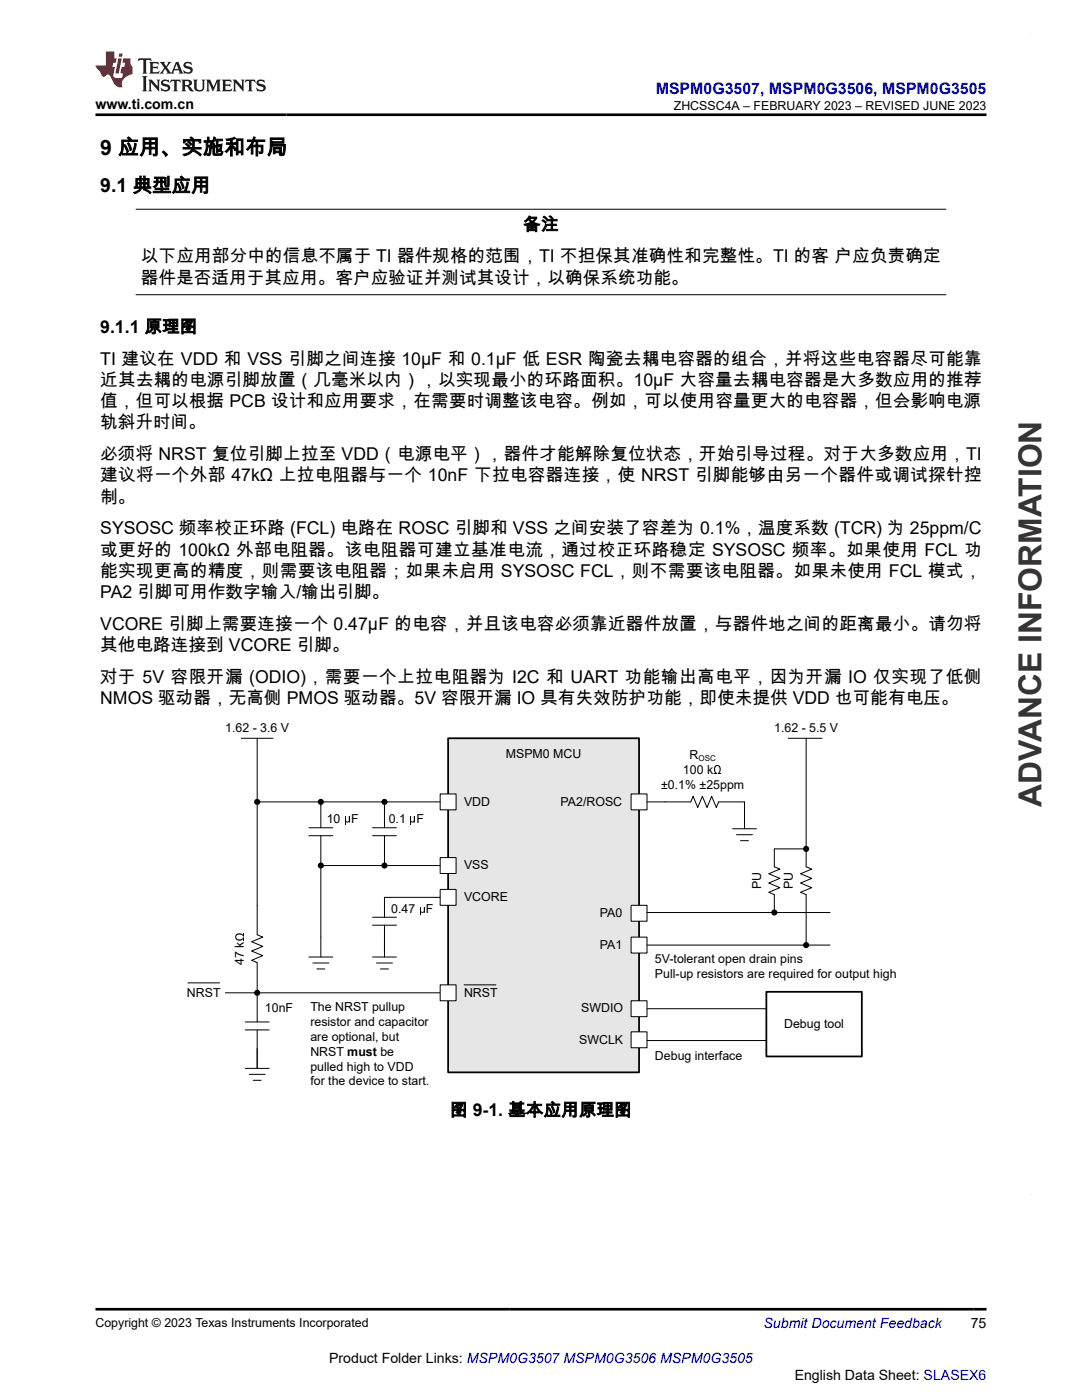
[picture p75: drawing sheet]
<svg xmlns="http://www.w3.org/2000/svg" width="216mm" height="279mm" viewBox="0 0 216 279" stroke-linecap="round" stroke-linejoin="round" font-family="sans-serif">
<defs><g id="words">
<text font-size="6.3" fill="#373435" x="207.8" y="161" transform="rotate(-90 207.8 161)">ADVANCE INFORMATION</text>
<text font-size="4.2" x="20" y="30.9">9 应用、实施和布局</text>
<text font-size="3.9" x="20" y="38.4">9.1 典型应用</text>
<g font-size="3.5">
<text x="104.4" y="46">备注</text>
<text x="28.1" y="52.4">以下应用部分中的信息不属于 TI 器件规格的范围，TI 不担保其准确性和完整性。TI 的客 户应负责确定</text>
<text x="28.1" y="56.6">器件是否适用于其应用。客户应验证并测试其设计，以确保系统功能。</text>
<text x="20" y="66.4">9.1.1 原理图</text>
<text x="20" y="77">近其去耦的电源引脚放置（几毫米以内），以实现最小的环路面积。10µF 大容量去耦电容器是大多数应用的推荐</text>
<text x="20" y="72.8">TI 建议在 VDD 和 VSS 引脚之间连接 10µF 和 0.1µF 低 ESR 陶瓷去耦电容器的组合，并将这些电容器尽可能靠</text>
<text x="20" y="81.2">值，但可以根据 PCB 设计和应用要求，在需要时调整该电容。例如，可以使用容量更大的电容器，但会影响电源</text>
<text x="20" y="85.5">轨斜升时间。</text>
<text x="20" y="91.8">必须将 NRST 复位引脚上拉至 VDD（电源电平），器件才能解除复位状态，开始引导过程。对于大多数应用，TI</text>
<text x="20" y="100.3">制。</text>
<text x="20" y="96.1">建议将一个外部 47kΩ 上拉电阻器与一个 10nF 下拉电容器连接，使 NRST 引脚能够由另一个器件或调试探针控</text>
<text x="20" y="106.6">SYSOSC 频率校正环路 (FCL) 电路在 ROSC 引脚和 VSS 之间安装了容差为 0.1%，温度系数 (TCR) 为 25ppm/C</text>
<text x="20" y="110.9">或更好的 100kΩ 外部电阻器。该电阻器可建立基准电流，通过校正环路稳定 SYSOSC 频率。如果使用 FCL 功</text>
<text x="20" y="115.1">能实现更高的精度，则需要该电阻器；如果未启用 SYSOSC FCL，则不需要该电阻器。如果未使用 FCL 模式，</text>
<text x="20" y="119.3">PA2 引脚可用作数字输入/输出引脚。</text>
<text x="20" y="125.7">VCORE 引脚上需要连接一个 0.47μF 的电容，并且该电容必须靠近器件放置，与器件地之间的距离最小。请勿将</text>
<text x="20" y="129.9">其他电路连接到 VCORE 引脚。</text>
<text x="20" y="136.3">对于 5V 容限开漏 (ODIO)，需要一个上拉电阻器为 I2C 和 UART 功能输出高电平，因为开漏 IO 仅实现了低侧</text>
<text x="20" y="140.5">NMOS 驱动器，无高侧 PMOS 驱动器。5V 容限开漏 IO 具有失效防护功能，即使未提供 VDD 也可能有电压。</text>
<text x="89.8" y="222.7">图 9-1. 基本应用原理图</text>
</g>
<text font-size="3.2" fill="#00f" x="130.9" y="18.7">MSPM0G3507, MSPM0G3506, MSPM0G3505</text>
<g font-size="2.8">
<text x="19" y="21.8">www.ti.com.cn</text>
<text x="193.7" y="265.1">75</text>
<text x="65.7" y="272">Product Folder Links: MSPM0G3507 MSPM0G3506 MSPM0G3505</text>
<text x="158.6" y="275.3">English Data Sheet: SLASEX6</text>
</g>
<text font-size="2.8" fill="#00f" x="152.4" y="265.1">Submit Document Feedback</text>
<g font-size="2.5">
<text x="134.4" y="21.9">ZHCSSC4A – FEBRUARY 2023 – REVISED JUNE 2023</text>
<text x="44.9" y="146.1">1.62 - 3.6 V</text>
<text x="154.5" y="146.1">1.62 - 5.5 V</text>
<text x="100.9" y="151.3">MSPM0 MCU</text>
<text x="136.3" y="154.4">100 k</text>
<text x="137.6" y="151.5">R</text>
<text x="92.6" y="160.8">VDD</text>
<text x="111.9" y="160.8">PA2/ROSC</text>
<text x="131.9" y="157.4">±0.1% ±25ppm</text>
<text x="65.2" y="164.2">10</text>
<text x="70.1" y="164.2">F</text>
<text x="77.6" y="164.2">0.1</text>
<text x="83.1" y="164.2">F</text>
<text x="92.6" y="173.5">VSS</text>
<text x="92.6" y="179.8">VCORE</text>
<text x="151.9" y="177.5" transform="rotate(-90 151.9 177.5)">PU</text>
<text x="158.2" y="177.5" transform="rotate(-90 158.2 177.5)">PU</text>
<text x="78.1" y="182.2">0.47</text>
<text x="85" y="182.2">F</text>
<text x="119.7" y="183">PA0</text>
<text x="119.7" y="189.4">PA1</text>
<text x="48.7" y="192.6" transform="rotate(-90 48.7 192.6)">47 k</text>
<text x="130.7" y="192.2">5V-tolerant open drain pins</text>
<text x="130.7" y="195.2">Pull-up resistors are required for output high</text>
<text x="37.3" y="198.9">NRST</text>
<text x="52.9" y="202">10nF</text>
<text x="61.9" y="201.8">The NRST pullup</text>
<text x="92.6" y="198.9">NRST</text>
<text x="116" y="202.1">SWDIO</text>
<text x="61.9" y="204.8">resistor and capacitor</text>
<text x="61.9" y="207.7">are optional, but</text>
<text x="115.6" y="208.3">SWCLK</text>
<text x="156.5" y="205.1">Debug tool</text>
<text x="61.9" y="213.6">pulled high to VDD</text>
<text x="61.9" y="210.7">NRST must be</text>
<text x="130.7" y="211.6">Debug interface</text>
<text x="61.9" y="216.6">for the device to start.</text>
<text x="19" y="264.8">Copyright © 2023 Texas Instruments Incorporated</text>
</g>
<text font-size="1.6" x="139.4" y="151.8">OSC</text>
</g></defs>
<path d="M27.1 41.8h161.7M27.1 58.8h161.7" fill="none" stroke="#000" stroke-width=".2"/>
<path d="M89.4 147.3h38.1v66.7h-38.1z" fill-rule="evenodd" fill="#e6e6e6"/>
<path d="M89.4 147.3h38.1v66.7h-38.1z" fill="none" stroke="#000" stroke-width=".35"/>
<path d="M87.8 158.5h3.2v3.1h-3.2z" fill-rule="evenodd" fill="#fff"/>
<path d="M87.8 158.5h3.2v3.1h-3.2z" fill="none" stroke="#000" stroke-width=".2"/>
<path d="M87.8 171.2h3.2v3.1h-3.2z" fill-rule="evenodd" fill="#fff"/>
<g fill="none" stroke="#000" stroke-width=".2">
<path d="M48.1 147.3h6.4M51.3 147.3v12.7h36.5M51.3 160.6v20.1M61.6 166.8h4.8M61.6 165.2h4.8M64 160.6v4.6M64 166.8v5.9h23.8M64 173.3v17.7M74.3 166.8h4.8M74.3 165.2h4.8M76.7 160.6v4.6M76.7 166.8v5.9"/>
<path d="M87.8 171.2h3.2v3.1h-3.2zM132.7 160h5.1l.5-1.1 .9 2.2 1-2.2 .9 2.2 .9-2.2 .9 2.2 .5-1.1M143.4 160h5.2M51.3 198v6M51.9 198.1h37.5M61.6 191h4.8M62.4 192.2h3.2M63.2 193.4h1.6M48.9 205.5h4.8M48.9 204h4.8M48.9 213.2h4.8M49.7 214.4h3.2"/>
<path d="M50.5 215.6h1.6M51.3 205.5v7.7"/>
</g>
<g fill="#000">
<circle cx="51.3" cy="160" r=".61"/>
<circle cx="64" cy="160" r=".61"/>
<circle cx="64" cy="172.7" r=".61"/>
<circle cx="76.7" cy="160" r=".61"/>
<circle cx="51.3" cy="198.1" r=".61"/>
</g>
<path d="M87.8 196.6h3.2v3.1h-3.2z" fill-rule="evenodd" fill="#fff"/>
<path d="M37.5 196.2h6.3M45 198.1h6.3M87.8 196.6h3.2v3.1h-3.2z" fill="none" stroke="#000" stroke-width=".2"/>
<path d="M87.8 177.5h3.2v3.2h-3.2z" fill-rule="evenodd" fill="#fff"/>
<path d="M76.3 172.7h.4M87.8 177.5h3.2v3.2h-3.2zM87.8 179.1h-11.1v4M74.3 184.6h4.8M74.3 183.1h4.8M74.3 191h4.8M75.1 192.2h3.2M75.9 193.4h1.6M76.7 184.6v6.4M92.6 196.6h6.3" fill="none" stroke="#000" stroke-width=".2"/>
<circle cx="76.7" cy="172.7" r=".61" fill="#000"/>
<path d="M125.9 158.5h3.2v3.1h-3.2z" fill-rule="evenodd" fill="#fff"/>
<path d="M125.9 158.5h3.2v3.1h-3.2zM129.1 160h3.6M146.2 165.4h4.7M147 166.6h3.1M147.8 167.8h1.5M148.6 160v5.4M51.3 180.7v5.9l1.1 .4-2.2 .9 2.2 1-2.2 .9 2.2 .9-2.2 .9 1.1 .5v5.9" fill="none" stroke="#000" stroke-width=".2"/>
<path d="M125.9 205.9h3.2v3.2h-3.2z" fill-rule="evenodd" fill="#fff"/>
<path d="M125.9 205.9h3.2v3.2h-3.2z" fill="none" stroke="#000" stroke-width=".2"/>
<path d="M125.9 199.7h3.2v3.2h-3.2z" fill-rule="evenodd" fill="#fff"/>
<path d="M125.9 199.7h3.2v3.2h-3.2zM129.1 201.3h23.8M129.1 207.7h23.8" fill="none" stroke="#000" stroke-width=".2"/>
<path d="M125.9 187h3.2v3.2h-3.2z" fill-rule="evenodd" fill="#fff"/>
<path d="M125.9 187h3.2v3.2h-3.2z" fill="none" stroke="#000" stroke-width=".2"/>
<path d="M125.9 180.7h3.2v3.2h-3.2z" fill-rule="evenodd" fill="#fff"/>
<path d="M157.3 147.3h6.7M160.9 147.3v25.7l1.1 .4-2.3 1 2.3 .9-2.3 .9 2.3 1-2.3 .9 1.2 .4v10.1M160.2 169.4h-5.7v3.6l1.1 .4-2.2 1 2.2 .9-2.2 .9 2.2 1-2.2 .9 1.1 .4v3.6M125.9 180.7h3.2v3.2h-3.2zM129.1 182.1h36.5M129.1 188.6h36.5" fill="none" stroke="#000" stroke-width=".2"/>
<path d="M152.9 197.9h19.1v12.9h-19.1z" fill="none" stroke="#000" stroke-width=".35"/>
<g fill="#000">
<circle cx="160.9" cy="169.4" r=".61"/>
<circle cx="154.5" cy="182.1" r=".61"/>
<circle cx="160.9" cy="188.6" r=".61"/>
</g>
<path d="M27.7 11.6l-.2 .6 .5-.2h.6v.1v2.2l-.2 .4h1l-.2-.4v-2.2v-.1h.5l.5 .2-.1-.6zM29.8 12.4l.2 .3v1.6l-.2 .4h1.9l.1-.6a1.08 1.08 0 0 1-1.3 .2v-.7h.6l.4 .2v-.7l-.4 .2h-.6v-.5l.2-.2a1 1 0 0 1 1 .3l-.1-.5zM31.8 12.4l1 1.1-1 1.2h.9l-.2-.2 .4-.8 .5 .8-.2 .2h1.6l-.2-.2 .1-.5h1l.1 .5-.1 .2h.9l-.2-.4-.8-1.9h-.5l-1 2.1-.8-1.1 .9-1h-.8l.2 .2-.5 .6-.3-.6 .1-.2zM35.2 12.8l.4 1h-.8zM36.8 12.5a.65 .65 0 0 0-.2 .7 .65 .65 0 0 0 .6 .5l.7 .1 .1 .3a.79 .79 0 0 1-.7 .4 .79 .79 0 0 1-.7-.5l.1 .7 .2-.1a.93 .93 0 0 0 1.1 0 .93 .93 0 0 0 .4-.9 1.46 1.46 0 0 0-1.2-.6l-.1-.3a1.09 1.09 0 0 1 1.2 .2l-.2-.6-.1 .1-.6-.2zM28.4 15.2l.2 .4v2.2l-.2 .4h1l-.2-.4v-2.2l.2-.4zM29.6 15.9l.2 .4v1.5l-.2 .4h.8l-.3-.4v-1.3l1.7 1.8v-2l.2-.4h-.8l.2 .2 .1 1.1-1.2-1.3zM32.3 16a.65 .65 0 0 0-.2 .8 .65 .65 0 0 0 .7 .4l.6 .2 .1 .2a.79 .79 0 0 1-.7 .4 .79 .79 0 0 1-.7-.5l.1 .7 .2-.1a.93 .93 0 0 0 1.1 .1 .93 .93 0 0 0 .4-1 1.46 1.46 0 0 0-1.2-.5l-.1-.4a1.09 1.09 0 0 1 1.2 .2l-.2-.6-.1 .1-.6-.1zM34.1 15.9l-.1 .6a.63 .63 0 0 1 .7-.3l.1 1.6-.3 .4h1l-.2-.4v-1.6a.66 .66 0 0 1 .8 .3l-.1-.6zM36.2 15.9l.2 .4v1.5l-.2 .4h.9l-.2-.2v-.7h.5l.1 .2a.79 .79 0 0 0 1.2 .6l-1-.9a.61 .61 0 0 0 .6-.6 .61 .61 0 0 0-.5-.7zM36.9 16.2h.2a.47 .47 0 0 1 .5 .1 .47 .47 0 0 1 .1 .5l-.2 .1-.6 .1zM38.5 15.9l.2 .2a2.27 2.27 0 0 0 .4 2 1.04 1.04 0 0 0 1.7-.7v-1.3l.2-.2h-.8l.2 .4v1.1a.6 .6 0 0 1-.6 .6 .6 .6 0 0 1-.6-.6v-1.1l.3-.4zM41.1 15.9l.2 .4v1.5l-.2 .4h.7l-.2-.4v-1.4l.9 1.9 .8-1.9v1.4l-.2 .4h1l-.3-.4v-1.5l.3-.4h-.8l-.7 1.5-.7-1.5zM44.3 15.9l.2 .4v1.5l-.2 .4h1.9l.1-.6a1.09 1.09 0 0 1-1.3 .2v-.7h.6l.4 .2v-.6l-.4 .2h-.6v-.6l.2-.1a1.01 1.01 0 0 1 1 .3l-.1-.6zM46.4 15.9l.3 .4v1.5l-.3 .4h.8l-.2-.4v-1.3l1.6 1.8v-2l.2-.4h-.7l.2 .2v1.1l-1.2-1.3zM49 15.9l-.1 .6a.63 .63 0 0 1 .8-.3v1.6l-.3 .4h1l-.2-.4v-1.6a.66 .66 0 0 1 .8 .3l-.1-.6zM51.4 16a.65 .65 0 0 0-.2 .8 .65 .65 0 0 0 .6 .4l.6 .2 .2 .2a.79 .79 0 0 1-.8 .4 .79 .79 0 0 1-.6-.5l.1 .7 .2-.1a.93 .93 0 0 0 1 .1 .93 .93 0 0 0 .5-1 1.46 1.46 0 0 0-1.3-.5l-.1-.4a1.09 1.09 0 0 1 1.3 .2l-.2-.6-.2 .1-.5-.1z" fill="#231f20"/>
<path d="M21.1 10.3v2.7h-2.1l.1 .4 .9 1a.95 .95 0 0 0 .9 .9 .59 .59 0 0 1 .6-.4 .59 .59 0 0 1 .5 .3l.4 .8a1.59 1.59 0 0 0 2.1 1.4 1.61 1.61 0 0 1 1-2.3l1-.3-.1-1.5a1.59 1.59 0 0 1-.4-1.7h-1.4l-.2 .9h.5l-.1 .9h-.5l-.2 .9v.3l.4 .1-.2 .9h-.6a.73 .73 0 0 1-1.1-.7l.3-1.5h-.5l.2-.9h.5l.2-.9h-.5v-1.3zM23.6 11.6l-.6 3.1h.7l.6-3.1zM23.8 10.7l-.1 .6h.7l.1-.6z" fill="#ed1c24"/>
<path d="M19 22.9h177.8M19 261.3h177.8" fill="none" stroke="#000" stroke-width=".53"/>
<path d="M205.6 6.9h.1" fill="none" stroke="#373435" stroke-width=".2"/>
<use href="#words"/>
</svg>
